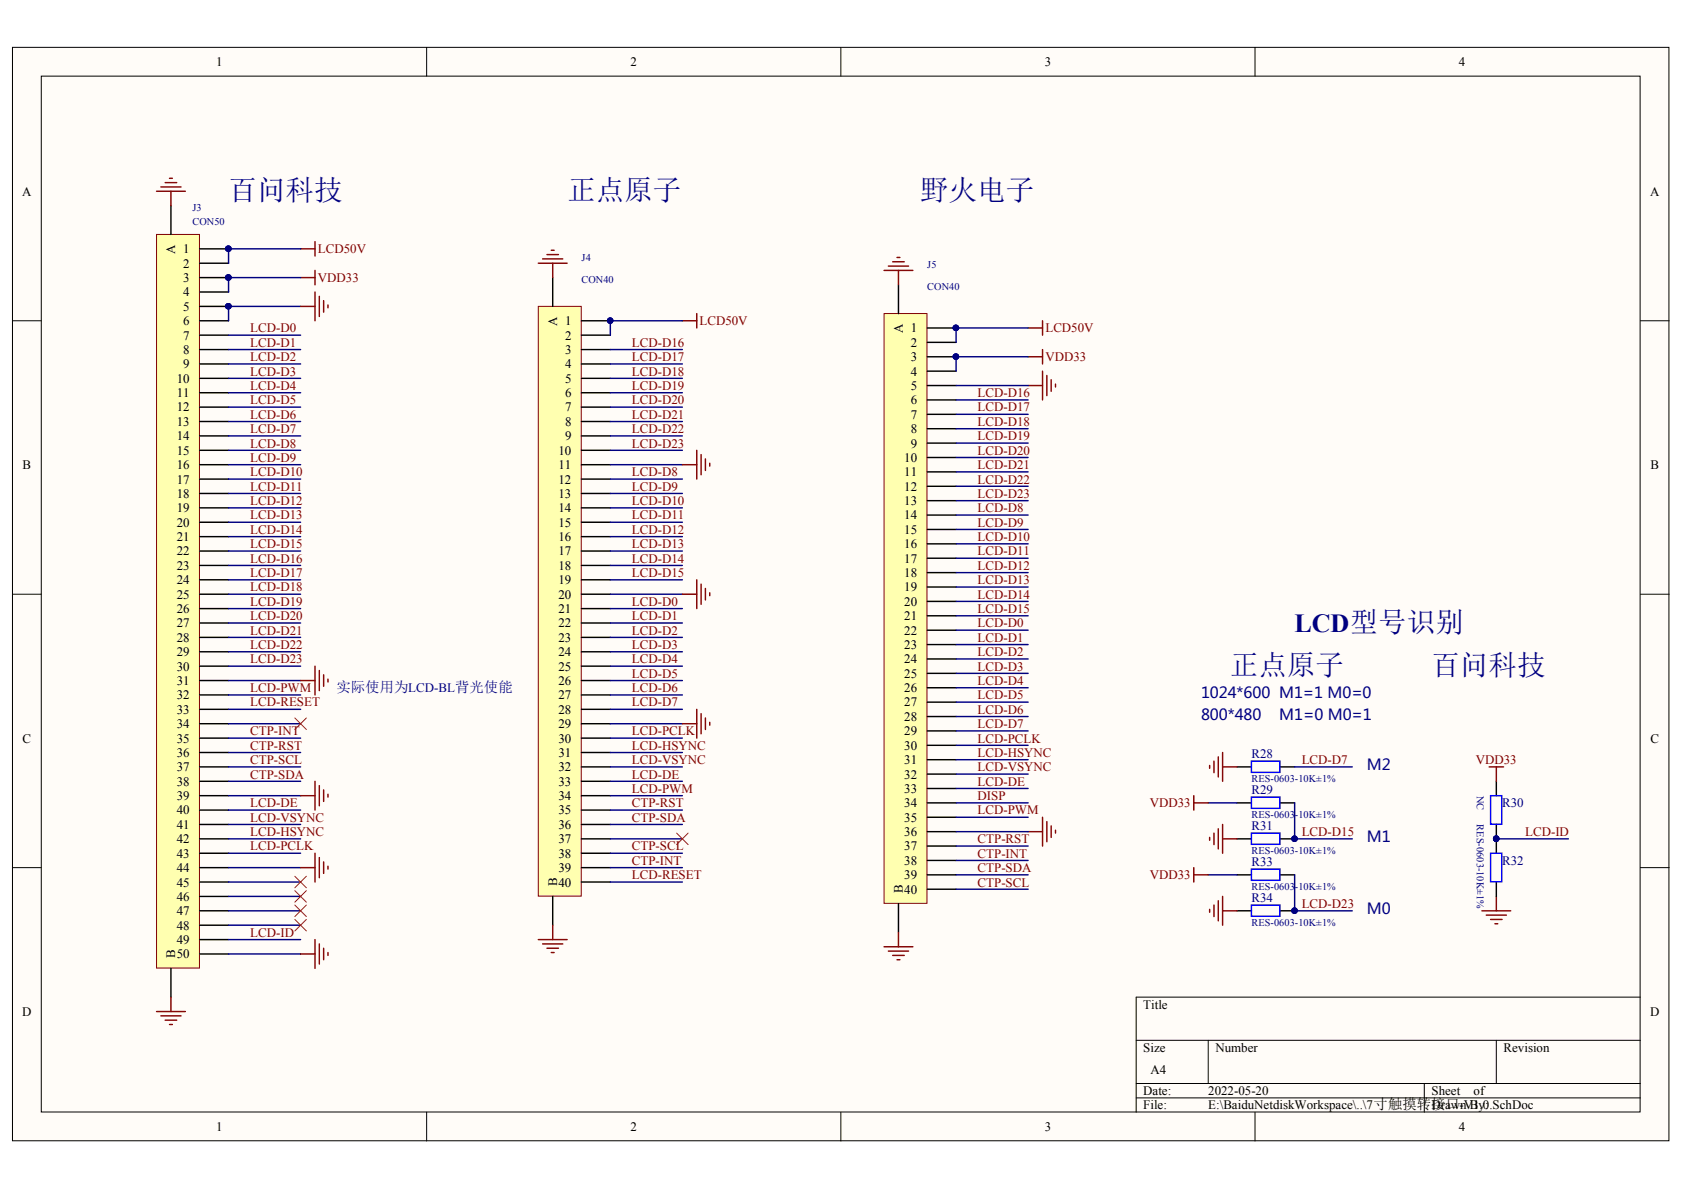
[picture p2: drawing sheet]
<svg xmlns="http://www.w3.org/2000/svg" width="297mm" height="210mm" viewBox="0 0 297 210" stroke-linecap="round" stroke-linejoin="round" font-family="sans-serif">
<defs><g id="words">
<g font-size="5" fill="#000080">
<text x="40.3" y="35.3">百问科技</text>
<text x="100" y="35.3">正点原子</text>
<text x="162.3" y="35.3">野火电子</text>
<text x="216.9" y="119">正点原子</text>
<text x="252.5" y="119">百问科技</text>
</g>
<text font-size="4.6" fill="#000080" x="228.3" y="111.4">LCD型号识别</text>
<g font-size="2.7" fill="#000080">
<text x="211.9" y="123.1">1024*600 M1=1 M0=0</text>
<text x="211.9" y="127">800*480</text>
<text x="225.7" y="127">M1=0 M0=1</text>
<text x="241.1" y="135.8">M2</text>
<text x="241.1" y="148.5">M1</text>
<text x="241.1" y="161.2">M0</text>
</g>
<text font-size="2.5" fill="#000080" x="59.4" y="122.1">实际使用为LCD-BL背光使能</text>
<g font-size="2.3">
<text x="38.1" y="11.7">1</text>
<text x="111.2" y="11.7">2</text>
<text x="184.3" y="11.7">3</text>
<text x="257.3" y="11.7">4</text>
<text x="3.9" y="34.5">A</text>
<text x="291.1" y="34.5">A</text>
<text x="30.9" y="44.8" transform="rotate(-90 30.9 44.8)">A</text>
<text x="32.3" y="44.7">1</text>
<text x="32.3" y="47.2">2</text>
<text x="32.3" y="49.7">3</text>
<text x="32.3" y="52.3">4</text>
<text x="32.3" y="54.8">5</text>
<text x="32.3" y="57.4">6</text>
<text x="32.3" y="59.9">7</text>
<text x="98.3" y="57.5" transform="rotate(-90 98.3 57.5)">A</text>
<text x="99.7" y="57.4">1</text>
<text x="99.7" y="59.9">2</text>
<text x="159.2" y="58.8" transform="rotate(-90 159.2 58.8)">A</text>
<text x="160.6" y="58.6">1</text>
<text x="32.3" y="62.4">8</text>
<text x="32.3" y="65">9</text>
<text x="99.7" y="62.4">3</text>
<text x="99.7" y="65">4</text>
<text x="160.6" y="61.2">2</text>
<text x="160.6" y="63.7">3</text>
<text x="31.2" y="67.5">10</text>
<text x="31.2" y="70">11</text>
<text x="99.7" y="67.5">5</text>
<text x="99.7" y="70">6</text>
<text x="160.6" y="66.2">4</text>
<text x="160.6" y="68.8">5</text>
<text x="160.6" y="71.3">6</text>
<text x="31.2" y="72.6">12</text>
<text x="31.2" y="75.1">13</text>
<text x="31.2" y="77.7">14</text>
<text x="99.7" y="72.6">7</text>
<text x="99.7" y="75.1">8</text>
<text x="99.7" y="77.7">9</text>
<text x="160.6" y="73.8">7</text>
<text x="160.6" y="76.4">8</text>
<text x="4" y="82.8">B</text>
<text x="31.2" y="80.2">15</text>
<text x="31.2" y="82.8">16</text>
<text x="98.5" y="80.2">10</text>
<text x="98.5" y="82.8">11</text>
<text x="159.5" y="81.5">10</text>
<text x="160.6" y="78.9">9</text>
<text x="291.1" y="82.8">B</text>
<text x="31.2" y="85.3">17</text>
<text x="31.2" y="87.8">18</text>
<text x="98.5" y="85.3">12</text>
<text x="98.5" y="87.8">13</text>
<text x="159.5" y="84">11</text>
<text x="159.5" y="86.6">12</text>
<text x="159.5" y="89.1">13</text>
<text x="31.2" y="90.4">19</text>
<text x="31.2" y="92.9">20</text>
<text x="31.2" y="95.4">21</text>
<text x="98.5" y="90.4">14</text>
<text x="98.5" y="92.9">15</text>
<text x="98.5" y="95.4">16</text>
<text x="159.5" y="91.6">14</text>
<text x="159.5" y="94.2">15</text>
<text x="31.2" y="98">22</text>
<text x="31.2" y="100.5">23</text>
<text x="98.5" y="98">17</text>
<text x="98.5" y="100.5">18</text>
<text x="159.5" y="96.7">16</text>
<text x="159.5" y="99.2">17</text>
<text x="159.5" y="101.8">18</text>
<text x="31.2" y="103.1">24</text>
<text x="31.2" y="105.6">25</text>
<text x="98.5" y="103.1">19</text>
<text x="98.5" y="105.6">20</text>
<text x="159.5" y="104.3">19</text>
<text x="159.5" y="106.9">20</text>
<text x="31.2" y="108.1">26</text>
<text x="31.2" y="110.7">27</text>
<text x="31.2" y="113.2">28</text>
<text x="98.5" y="108.1">21</text>
<text x="98.5" y="110.7">22</text>
<text x="98.5" y="113.2">23</text>
<text x="159.5" y="109.4">21</text>
<text x="159.5" y="111.9">22</text>
<text x="31.2" y="115.7">29</text>
<text x="31.2" y="118.3">30</text>
<text x="98.5" y="115.7">24</text>
<text x="98.5" y="118.3">25</text>
<text x="159.5" y="114.5">23</text>
<text x="159.5" y="117">24</text>
<text x="159.5" y="119.5">25</text>
<text x="31.2" y="120.8">31</text>
<text x="31.2" y="123.3">32</text>
<text x="31.2" y="125.9">33</text>
<text x="98.5" y="120.8">26</text>
<text x="98.5" y="123.3">27</text>
<text x="98.5" y="125.9">28</text>
<text x="159.5" y="122.1">26</text>
<text x="159.5" y="124.6">27</text>
<text x="4" y="131">C</text>
<text x="31.2" y="128.4">34</text>
<text x="31.2" y="131">35</text>
<text x="98.5" y="128.4">29</text>
<text x="98.5" y="131">30</text>
<text x="159.5" y="127.1">28</text>
<text x="159.5" y="129.7">29</text>
<text x="291.1" y="131">C</text>
<text x="31.2" y="133.5">36</text>
<text x="31.2" y="136.1">37</text>
<text x="98.5" y="133.5">31</text>
<text x="98.5" y="136.1">32</text>
<text x="159.5" y="132.3">30</text>
<text x="159.5" y="134.8">31</text>
<text x="159.5" y="137.3">32</text>
<text x="31.2" y="138.6">38</text>
<text x="31.2" y="141.1">39</text>
<text x="31.2" y="143.7">40</text>
<text x="98.5" y="138.6">33</text>
<text x="98.5" y="141.1">34</text>
<text x="98.5" y="143.7">35</text>
<text x="159.5" y="139.9">33</text>
<text x="159.5" y="142.4">34</text>
<text x="31.2" y="146.2">41</text>
<text x="31.2" y="148.7">42</text>
<text x="98.5" y="146.2">36</text>
<text x="98.5" y="148.7">37</text>
<text x="159.5" y="144.9">35</text>
<text x="159.5" y="147.5">36</text>
<text x="159.5" y="150">37</text>
<text x="31.2" y="151.3">43</text>
<text x="31.2" y="153.8">44</text>
<text x="98.5" y="151.3">38</text>
<text x="98.5" y="153.8">39</text>
<text x="159.5" y="152.5">38</text>
<text x="159.5" y="155.1">39</text>
<text x="31.2" y="156.4">45</text>
<text x="31.2" y="158.9">46</text>
<text x="31.2" y="161.4">47</text>
<text x="98.3" y="156.3" transform="rotate(-90 98.3 156.3)">B</text>
<text x="98.5" y="156.4">40</text>
<text x="159.2" y="157.6" transform="rotate(-90 159.2 157.6)">B</text>
<text x="159.5" y="157.6">40</text>
<text x="31.2" y="164">48</text>
<text x="31.2" y="166.5">49</text>
<text x="30.9" y="169" transform="rotate(-90 30.9 169)">B</text>
<text x="31.2" y="169">50</text>
<text x="3.9" y="179.2">D</text>
<text x="201.7" y="177.9">Title</text>
<text x="291.1" y="179.2">D</text>
<text x="201.7" y="185.6">Size</text>
<text x="214.4" y="185.6">Number</text>
<text x="265.2" y="185.6">Revision</text>
<text x="202.9" y="189.4">A4</text>
<text x="201.7" y="193.2">Date:</text>
<text x="201.7" y="195.7">File:</text>
<text x="213.1" y="193.2">2022-05-20</text>
<text x="213.1" y="195.7">E:\BaiduNetdiskWorkspace\..\7寸触摸转接口-V1.0.SchDoc</text>
<text x="252.5" y="193.2">Sheet</text>
<text x="252.5" y="195.7">Drawn By:</text>
<text x="259.9" y="193.2">of</text>
<text x="38.1" y="199.5">1</text>
<text x="111.2" y="199.5">2</text>
<text x="184.3" y="199.5">3</text>
<text x="257.3" y="199.5">4</text>
</g>
<g font-size="2.3" fill="#800000">
<text x="56.1" y="44.7">LCD50V</text>
<text x="56.1" y="49.7">VDD33</text>
<text x="44.1" y="58.6">LCD-D0</text>
<text x="123.4" y="57.4">LCD50V</text>
<text x="184.4" y="58.6">LCD50V</text>
<text x="44.1" y="61.2">LCD-D1</text>
<text x="44.1" y="63.7">LCD-D2</text>
<text x="111.5" y="61.2">LCD-D16</text>
<text x="111.5" y="63.7">LCD-D17</text>
<text x="184.4" y="63.7">VDD33</text>
<text x="44.1" y="66.2">LCD-D3</text>
<text x="44.1" y="68.8">LCD-D4</text>
<text x="44.1" y="71.3">LCD-D5</text>
<text x="111.5" y="66.2">LCD-D18</text>
<text x="111.5" y="68.8">LCD-D19</text>
<text x="111.5" y="71.3">LCD-D20</text>
<text x="172.4" y="70">LCD-D16</text>
<text x="44.1" y="73.8">LCD-D6</text>
<text x="44.1" y="76.4">LCD-D7</text>
<text x="111.5" y="73.8">LCD-D21</text>
<text x="111.5" y="76.4">LCD-D22</text>
<text x="172.4" y="72.6">LCD-D17</text>
<text x="172.4" y="75.1">LCD-D18</text>
<text x="172.4" y="77.7">LCD-D19</text>
<text x="44.1" y="78.9">LCD-D8</text>
<text x="44.1" y="81.5">LCD-D9</text>
<text x="111.5" y="78.9">LCD-D23</text>
<text x="172.4" y="80.2">LCD-D20</text>
<text x="172.4" y="82.8">LCD-D21</text>
<text x="44.1" y="84">LCD-D10</text>
<text x="44.1" y="86.6">LCD-D11</text>
<text x="44.1" y="89.1">LCD-D12</text>
<text x="111.5" y="84">LCD-D8</text>
<text x="111.5" y="86.6">LCD-D9</text>
<text x="111.5" y="89.1">LCD-D10</text>
<text x="172.4" y="85.3">LCD-D22</text>
<text x="172.4" y="87.8">LCD-D23</text>
<text x="44.1" y="91.6">LCD-D13</text>
<text x="44.1" y="94.2">LCD-D14</text>
<text x="111.5" y="91.6">LCD-D11</text>
<text x="111.5" y="94.2">LCD-D12</text>
<text x="172.4" y="90.4">LCD-D8</text>
<text x="172.4" y="92.9">LCD-D9</text>
<text x="172.4" y="95.4">LCD-D10</text>
<text x="44.1" y="96.7">LCD-D15</text>
<text x="44.1" y="99.2">LCD-D16</text>
<text x="44.1" y="101.8">LCD-D17</text>
<text x="111.5" y="96.7">LCD-D13</text>
<text x="111.5" y="99.2">LCD-D14</text>
<text x="111.5" y="101.8">LCD-D15</text>
<text x="172.4" y="98">LCD-D11</text>
<text x="172.4" y="100.5">LCD-D12</text>
<text x="44.1" y="104.3">LCD-D18</text>
<text x="44.1" y="106.9">LCD-D19</text>
<text x="111.5" y="106.9">LCD-D0</text>
<text x="172.4" y="103.1">LCD-D13</text>
<text x="172.4" y="105.6">LCD-D14</text>
<text x="44.1" y="109.4">LCD-D20</text>
<text x="44.1" y="111.9">LCD-D21</text>
<text x="111.5" y="109.4">LCD-D1</text>
<text x="111.5" y="111.9">LCD-D2</text>
<text x="172.4" y="113.2">LCD-D1</text>
<text x="172.4" y="108.1">LCD-D15</text>
<text x="172.4" y="110.7">LCD-D0</text>
<text x="44.1" y="114.5">LCD-D22</text>
<text x="44.1" y="117">LCD-D23</text>
<text x="111.5" y="114.5">LCD-D3</text>
<text x="111.5" y="117">LCD-D4</text>
<text x="111.5" y="119.5">LCD-D5</text>
<text x="172.4" y="115.7">LCD-D2</text>
<text x="172.4" y="118.3">LCD-D3</text>
<text x="44.1" y="122.1">LCD-PWM</text>
<text x="44.1" y="124.6">LCD-RESET</text>
<text x="111.5" y="122.1">LCD-D6</text>
<text x="111.5" y="124.6">LCD-D7</text>
<text x="172.4" y="120.8">LCD-D4</text>
<text x="172.4" y="123.3">LCD-D5</text>
<text x="172.4" y="125.9">LCD-D6</text>
<text x="44.1" y="129.7">CTP-INT</text>
<text x="111.5" y="129.7">LCD-PCLK</text>
<text x="172.4" y="128.4">LCD-D7</text>
<text x="172.4" y="131">LCD-PCLK</text>
<text x="44.1" y="137.3">CTP-SDA</text>
<text x="44.1" y="134.8">CTP-SCL</text>
<text x="44.1" y="132.3">CTP-RST</text>
<text x="111.5" y="137.3">LCD-DE</text>
<text x="111.5" y="132.3">LCD-HSYNC</text>
<text x="111.5" y="134.8">LCD-VSYNC</text>
<text x="172.4" y="133.5">LCD-HSYNC</text>
<text x="172.4" y="136.1">LCD-VSYNC</text>
<text x="229.6" y="134.8">LCD-D7</text>
<text x="260.3" y="134.8">VDD33</text>
<text x="44.1" y="142.4">LCD-DE</text>
<text x="111.5" y="142.4">CTP-RST</text>
<text x="111.5" y="139.9">LCD-PWM</text>
<text x="172.4" y="138.6">LCD-DE</text>
<text x="172.4" y="143.7">LCD-PWM</text>
<text x="172.4" y="141.1">DISP</text>
<text x="202.8" y="142.4">VDD33</text>
<text x="44.1" y="150">LCD-PCLK</text>
<text x="44.1" y="147.5">LCD-HSYNC</text>
<text x="44.1" y="144.9">LCD-VSYNC</text>
<text x="111.5" y="144.9">CTP-SDA</text>
<text x="111.5" y="150">CTP-SCL</text>
<text x="172.4" y="148.7">CTP-RST</text>
<text x="229.6" y="147.5">LCD-D15</text>
<text x="269" y="147.5">LCD-ID</text>
<text x="111.5" y="152.5">CTP-INT</text>
<text x="111.5" y="155.1">LCD-RESET</text>
<text x="172.4" y="153.8">CTP-SDA</text>
<text x="172.4" y="151.3">CTP-INT</text>
<text x="202.8" y="155.1">VDD33</text>
<text x="172.4" y="156.4">CTP-SCL</text>
<text x="229.6" y="160.2">LCD-D23</text>
<text x="44.1" y="165.2">LCD-ID</text>
</g>
<g font-size="2.3" fill="#000080">
<text x="220.7" y="133.8">R28</text>
<text x="220.7" y="140.1">R29</text>
<text x="265" y="142.4">R30</text>
<text x="220.7" y="146.4">R31</text>
<text x="220.7" y="152.8">R33</text>
<text x="265" y="152.5">R32</text>
<text x="220.7" y="159.2">R34</text>
</g>
<g font-size="1.8" fill="#000080">
<text x="34" y="37.1">J3</text>
<text x="34" y="39.7">CON50</text>
<text x="102.6" y="46">J4</text>
<text x="163.6" y="47.3">J5</text>
<text x="102.6" y="49.8">CON40</text>
<text x="163.6" y="51.1">CON40</text>
<text x="220.7" y="137.9">RES-0603-10K±1%</text>
<text x="260.5" y="140.4" transform="rotate(90 260.5 140.4)">NC</text>
<text x="220.7" y="144.2">RES-0603</text>
<text x="228.4" y="144.2">-10K±1%</text>
<text x="260.5" y="145.4" transform="rotate(90 260.5 145.4)">RES-0603-10K±1%</text>
<text x="220.7" y="150.6">RES-0603-10K±1%</text>
<text x="220.7" y="157">RES-0603</text>
<text x="228.4" y="157">-10K±1%</text>
<text x="220.7" y="163.3">RES-0603-10K±1%</text>
</g>
</g></defs>
<g fill="#fffcf8" stroke="#000" stroke-width=".18">
<path d="M2.2 8.4h292.2v192.8h-292.2z"/>
<path d="M7.3 13.4h282v182.7h-282z"/>
</g>
<g fill="none" stroke="#000" stroke-width=".18">
<path d="M75.3 8.4v5M148.3 8.4v5M221.4 8.4v5M2.2 56.6h5.1M289.3 56.6h5.1M2.2 104.8h5.1M289.3 104.8h5.1M2.2 153h5.1M289.3 153h5.1M289.3 175.9h-88.9v20.3M75.3 196.2v5.1M148.3 196.2v5.1"/>
<path d="M200.4 183.5h88.9M200.4 191.1h88.9M200.4 193.7h88.9M213.1 183.5v7.6M221.4 196.2v5.1M251.2 191.1v5.1M263.9 183.5v7.6"/>
</g>
<path d="M27.6 41.4h7.6v129.4h-7.6z" fill="#ffffb0" stroke="#800000" stroke-width=".18"/>
<g fill="none" stroke="#000" stroke-width=".25">
<path d="M30.2 36.3v5.1M35.2 43.9h5.1M35.2 46.4h5.1M35.2 49h5.1M35.2 51.5h5.1M35.2 54h5.1M35.2 56.6h5.1M35.2 59.1h5.1M35.2 61.7h5.1M35.2 64.2h5.1M35.2 66.7h5.1M35.2 69.3h5.1"/>
<path d="M35.2 71.8h5.1M35.2 74.4h5.1M35.2 76.9h5.1M35.2 79.4h5.1M35.2 82h5.1M35.2 84.5h5.1M35.2 87h5.1M35.2 89.6h5.1M35.2 92.1h5.1M35.2 94.7h5.1M35.2 97.2h5.1M35.2 99.7h5.1"/>
<path d="M35.2 102.3h5.1M35.2 104.8h5.1M35.2 107.4h5.1M35.2 109.9h5.1M35.2 112.4h5.1M35.2 115h5.1M35.2 117.5h5.1M35.2 120h5.1M35.2 122.6h5.1M35.2 125.1h5.1M35.2 127.7h5.1M35.2 130.2h5.1"/>
<path d="M35.2 132.7h5.1M35.2 135.3h5.1M35.2 137.8h5.1M35.2 140.3h5.1M35.2 142.9h5.1M35.2 145.4h5.1M35.2 148h5.1M35.2 150.5h5.1M35.2 153h5.1M35.2 155.6h5.1M35.2 158.1h5.1M30.2 170.8v5.1"/>
<path d="M35.2 160.7h5.1M35.2 163.2h5.1M35.2 165.7h5.1M35.2 168.3h5.1"/>
</g>
<g fill="#000080" stroke="#000080" stroke-width=".18">
<circle cx="40.3" cy="43.9" r=".49"/>
<circle cx="40.3" cy="48.9" r=".49"/>
<circle cx="40.3" cy="54" r=".49"/>
</g>
<g fill="none" stroke="#800000" stroke-width=".25">
<path d="M27.6 33.7h5.1M28.4 33h3.5M29.1 32.2h2.1M29.9 31.5h.5M30.2 33.7v2.6M53 43.9h2.6M53 49h2.6M53 54h2.6M55.6 42.6v2.6M55.6 47.7v2.5M55.6 51.5v5.1M56.3 52.3v3.5"/>
<path d="M57.1 53v2.1M57.8 53.8v.5M55.6 117.5v5.1M56.3 118.3v3.5M57.1 119v2.1M57.8 119.8v.5M53 120h2.6M55.6 137.8v5.1M56.3 138.6v3.5M57.1 139.3v2.1M53 140.3h2.6M53 153h2.6"/>
<path d="M55.6 150.5v5.1M56.3 151.3v3.5M57.1 152v2.1M57.8 140.1v.5M57.8 152.8v.5M27.6 178.4h5.1M28.4 179.2h3.5M29.1 179.9h2.1M30.2 175.9v2.5M53 168.3h2.6M55.6 165.7v5.1M56.3 166.5v3.5"/>
<path d="M57.1 167.3v2M57.8 168v.5M29.9 180.7h.5"/>
</g>
<g fill="none" stroke="#000080" stroke-width=".25">
<path d="M40.3 59.1h12.7M53 43.9h-12.7v2.5M53 49h-12.7v2.5M53 54h-12.7v2.6M40.3 61.7h12.7M40.3 64.2h12.7M40.3 66.7h12.7M40.3 69.3h12.7M40.3 71.8h12.7M40.3 74.4h12.7M40.3 76.9h12.7M40.3 79.4h12.7"/>
<path d="M40.3 82h12.7M40.3 84.5h12.7M40.3 87h12.7M40.3 89.6h12.7M40.3 92.1h12.7M40.3 94.7h12.7M40.3 97.2h12.7M40.3 99.7h12.7M40.3 102.3h12.7M40.3 104.8h12.7M40.3 107.4h12.7M40.3 109.9h12.7"/>
<path d="M40.3 112.4h12.7M40.3 115h12.7M40.3 117.5h12.7M40.3 120h12.7M40.3 122.6h12.7M40.3 125.1h12.7M40.3 127.7h12.7M40.3 130.2h12.7M40.3 132.7h12.7M40.3 135.3h12.7M40.3 137.8h12.7M40.3 140.3h12.7"/>
<path d="M40.3 142.9h12.7M40.3 145.4h12.7M40.3 148h12.7M40.3 150.5h12.7M40.3 153h12.7M40.3 155.6h12.7M40.3 158.1h12.7M40.3 160.7h12.7M40.3 163.2h12.7M40.3 165.7h12.7M40.3 168.3h12.7"/>
</g>
<path d="M52 126.6l2 2.1M54 126.6l-2 2.1M52 154.6l2 2M52 157.1l2 2M52 159.6l2 2.1M54 154.6l-2 2M54 157.1l-2 2M54 159.6l-2 2.1M52 162.2l2 2M54 162.2l-2 2" fill="none" stroke="#f00" stroke-width=".18"/>
<path d="M95 54h7.5v104.1h-7.5z" fill="#ffffb0" stroke="#800000" stroke-width=".18"/>
<g fill="none" stroke="#000" stroke-width=".25">
<path d="M97.5 49v5M102.6 56.6h5.1M102.6 59.1h5.1M102.6 61.7h5.1M102.6 64.2h5.1M102.6 66.7h5.1M102.6 69.3h5.1M102.6 71.8h5.1M102.6 74.4h5.1M102.6 76.9h5.1M102.6 79.4h5.1M102.6 82h5.1"/>
<path d="M102.6 84.5h5.1M102.6 87h5.1M102.6 89.6h5.1M102.6 92.1h5.1M102.6 94.7h5.1M102.6 97.2h5.1M102.6 99.7h5.1M102.6 102.3h5.1M102.6 104.8h5.1M102.6 107.4h5.1M102.6 109.9h5.1M102.6 112.4h5.1"/>
<path d="M102.6 115h5.1M102.6 117.5h5.1M102.6 120h5.1M102.6 122.6h5.1M102.6 125.1h5.1M102.6 127.7h5.1M102.6 130.2h5.1M102.6 132.7h5.1M102.6 135.3h5.1M102.6 137.8h5.1M218.2 135.3h2.5M225.8 135.3h2.6"/>
<path d="M263.9 137.8v2.5M97.5 158.1v5.1M102.6 140.3h5.1M102.6 142.9h5.1M102.6 145.4h5.1M102.6 148h5.1M102.6 150.5h5.1M102.6 153h5.1M102.6 155.6h5.1M218.2 148h2.5M218.2 141.6h2.5M218.2 154.3h2.5"/>
<path d="M225.8 148h2.6M225.8 141.6h2.6M225.8 154.3h2.6M263.9 145.4v5.1M263.9 155.6v2.5M218.2 160.7h2.5M225.8 160.7h2.6"/>
</g>
<g fill="#000080" stroke="#000080" stroke-width=".18">
<circle cx="107.6" cy="56.6" r=".48"/>
<circle cx="263.9" cy="147.9" r=".48"/>
<circle cx="228.3" cy="147.9" r=".48"/>
<circle cx="228.3" cy="160.6" r=".48"/>
</g>
<g fill="none" stroke="#800000" stroke-width=".25">
<path d="M95 46.4h5M95.7 45.7h3.6M96.5 44.9h2M97.2 44.1h.5M97.5 46.4v2.6M120.4 56.6h2.5M122.9 55.3v2.6M122.9 79.4v5.1M120.4 82h2.5M123.7 80.2v3.5M124.4 81v2M125.2 81.7v.5"/>
<path d="M120.4 104.8h2.5M122.9 102.3v5.1M123.7 103v3.6M124.4 103.8v2M125.2 104.6v.5M120.4 127.7h2.5M122.9 125.1v5.1M123.7 125.9v3.5M124.4 126.6v2.1M125.2 127.4v.5M213.4 135v.5M214.1 134.3v2"/>
<path d="M214.9 133.5v3.5M215.7 135.3h2.5M215.7 132.7v5.1M262.7 135.3h2.5M263.9 135.3v2.5M210.6 140.3v2.6M210.6 153v2.6M210.6 141.6h2.5M210.6 154.3h2.5M213.4 147.7v.5M214.1 146.9v2.1M214.1 159.6v2.1"/>
<path d="M214.9 146.2v3.5M214.9 158.9v3.5M215.7 145.4v5.1M215.7 158.1v5.1M215.7 148h2.5M263.9 158.1v2.6M95 165.7h5M95.7 166.5h3.6M96.5 167.3h2M97.2 168h.5M97.5 163.2v2.5M213.4 160.4v.5"/>
<path d="M215.7 160.7h2.5M261.4 160.7h5.1M262.2 161.4h3.5M262.9 162.2h2.1M263.7 162.9h.5"/>
</g>
<g fill="none" stroke="#000080" stroke-width=".25">
<path d="M120.4 56.6h-12.7v2.5M107.7 61.7h12.7M107.7 64.2h12.7M107.7 66.7h12.7M107.7 69.3h12.7M107.7 71.8h12.7M107.7 74.4h12.7M107.7 76.9h12.7M107.7 79.4h12.7M107.7 82h12.7M107.7 84.5h12.7M107.7 87h12.7"/>
<path d="M107.7 89.6h12.7M107.7 92.1h12.7M107.7 94.7h12.7M107.7 97.2h12.7M107.7 99.7h12.7M107.7 104.8h12.7M107.7 102.3h12.7M107.7 107.4h12.7M107.7 109.9h12.7M107.7 112.4h12.7M107.7 115h12.7M107.7 117.5h12.7"/>
<path d="M107.7 127.7h12.7M107.7 120h12.7M107.7 122.6h12.7M107.7 125.1h12.7M107.7 130.2h12.7M107.7 132.7h12.7M107.7 135.3h12.7M107.7 137.8h12.7M228.4 135.3h10.1M107.7 140.3h12.7M107.7 142.9h12.7M107.7 148h12.7"/>
<path d="M107.7 145.4h12.7M107.7 150.5h12.7M107.7 153h12.7M107.7 155.6h12.7M213.1 141.6h5.1M213.1 154.3h5.1M228.4 154.3v6.4h10.1M228.4 141.6v6.4h10.1M263.9 148h12.7"/>
</g>
<path d="M220.7 134.3h5.1v1.9h-5.1zM220.7 140.6h5.1v2h-5.1zM220.7 146.9h5.1v2h-5.1zM220.7 153.3h5.1v2h-5.1zM220.7 159.6h5.1v2h-5.1zM262.9 140.3h2v5.1h-2zM262.9 150.5h2v5h-2z" fill="none" stroke="#00f" stroke-width=".25"/>
<path d="M119.3 146.9l2.1 2.1M121.4 146.9l-2.1 2.1" fill="none" stroke="#f00" stroke-width=".18"/>
<path d="M155.9 55.3h7.6v104h-7.6z" fill="#ffffb0" stroke="#800000" stroke-width=".18"/>
<g fill="none" stroke="#000" stroke-width=".25">
<path d="M158.5 50.2v5.1M163.6 57.9h5M163.6 60.4h5M163.6 62.9h5M163.6 65.5h5M163.6 68h5M163.6 70.5h5M163.6 73.1h5M163.6 75.6h5M163.6 78.2h5M163.6 80.7h5M163.6 83.2h5"/>
<path d="M163.6 85.8h5M163.6 88.3h5M163.6 90.9h5M163.6 93.4h5M163.6 95.9h5M163.6 98.5h5M163.6 101h5M163.6 103.5h5M163.6 106.1h5M163.6 108.6h5M163.6 111.2h5M163.6 113.7h5"/>
<path d="M163.6 116.2h5M163.6 118.8h5M163.6 121.3h5M163.6 123.8h5M163.6 126.4h5M163.6 128.9h5M163.6 131.5h5M163.6 134h5M163.6 136.5h5M163.6 139.1h5M158.5 159.4v5.1M163.6 141.6h5"/>
<path d="M163.6 144.2h5M163.6 146.7h5M163.6 149.2h5M163.6 151.8h5M163.6 154.3h5M163.6 156.8h5"/>
</g>
<g fill="#000080" stroke="#000080" stroke-width=".18">
<circle cx="168.6" cy="57.8" r=".49"/>
<circle cx="168.6" cy="62.9" r=".49"/>
</g>
<g fill="none" stroke="#800000" stroke-width=".25">
<path d="M155.9 47.7h5.1M156.7 46.9h3.6M157.5 46.2h2M158.2 45.4h.5M158.5 47.7v2.5M181.3 57.9h2.6M183.9 56.6v2.5M181.3 68h2.6M181.3 62.9h2.6M183.9 61.7v2.5M183.9 65.5v5M184.7 66.2v3.6"/>
<path d="M185.4 67v2M186.2 67.8v.5M181.3 146.7h2.6M183.9 144.2v5M184.7 144.9v3.6M185.4 145.7v2M186.2 146.4v.5M155.9 167h5.1M156.7 167.8h3.6M157.5 168.5h2M158.2 169.3h.5M158.5 164.5v2.5"/>
</g>
<g fill="none" stroke="#000080" stroke-width=".25">
<path d="M181.3 57.9h-12.7v2.5M168.6 68h12.7M168.6 70.5h12.7M168.6 73.1h12.7M168.6 75.6h12.7M168.6 78.2h12.7M181.3 62.9h-12.7v2.6M168.6 83.2h12.7M168.6 80.7h12.7M168.6 85.8h12.7M168.6 88.3h12.7M168.6 90.9h12.7"/>
<path d="M168.6 93.4h12.7M168.6 95.9h12.7M168.6 98.5h12.7M168.6 106.1h12.7M168.6 101h12.7M168.6 103.5h12.7M168.6 108.6h12.7M168.6 111.2h12.7M168.6 113.7h12.7M168.6 116.2h12.7M168.6 118.8h12.7M168.6 128.9h12.7"/>
<path d="M168.6 121.3h12.7M168.6 123.8h12.7M168.6 126.4h12.7M168.6 131.5h12.7M168.6 134h12.7M168.6 136.5h12.7M168.6 139.1h12.7M168.6 141.6h12.7M168.6 144.2h12.7M168.6 149.2h12.7M168.6 146.7h12.7M168.6 151.8h12.7"/>
<path d="M168.6 154.3h12.7M168.6 156.8h12.7"/>
</g>
<use href="#words"/>
</svg>
